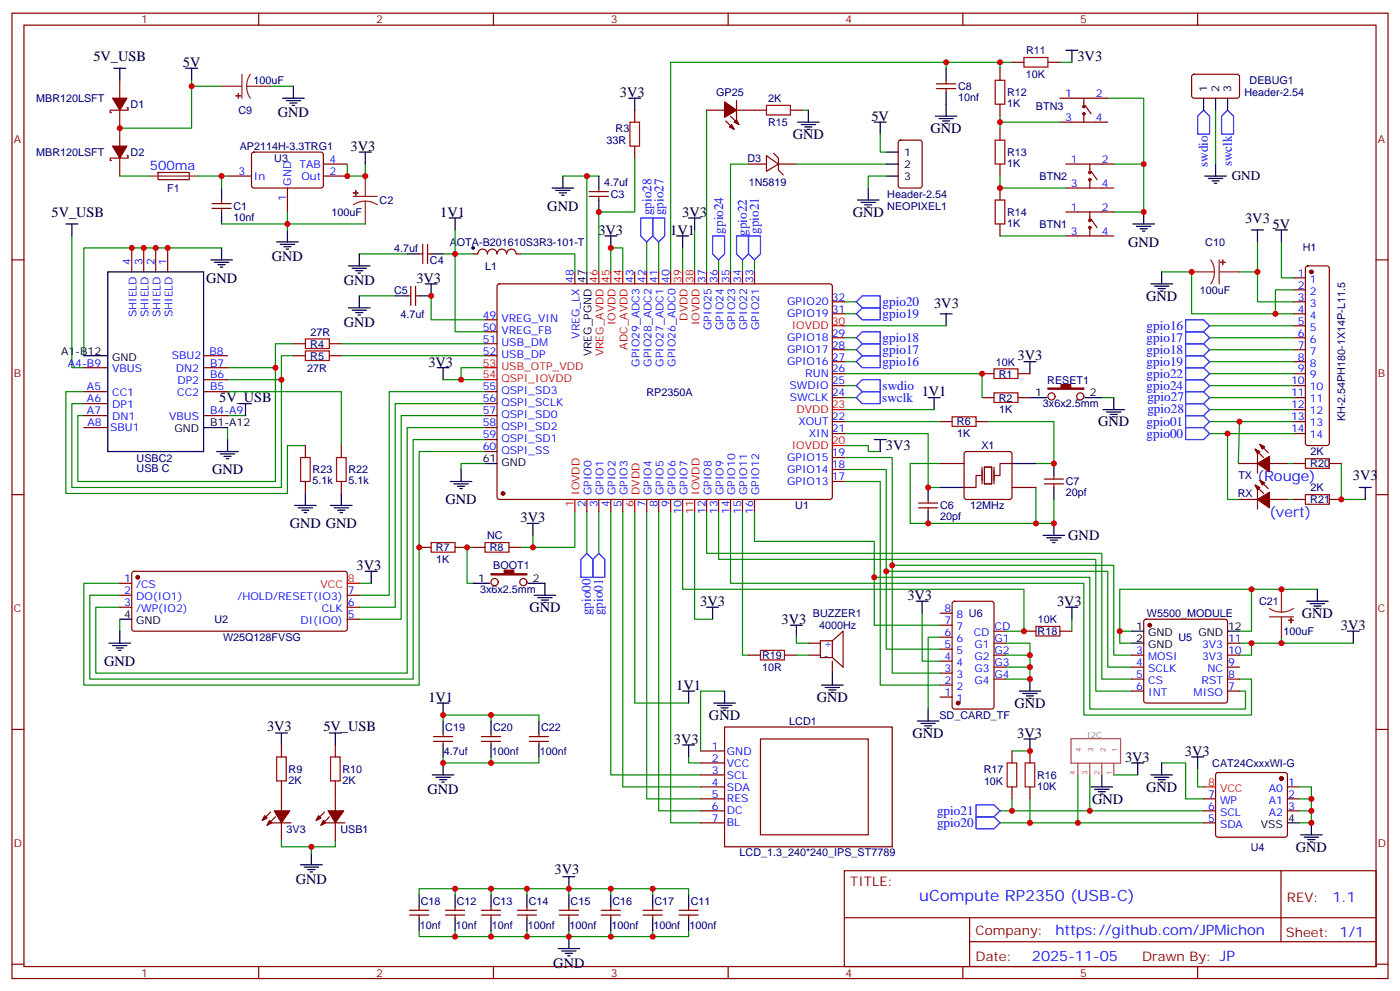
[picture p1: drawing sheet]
<svg xmlns="http://www.w3.org/2000/svg" width="412mm" height="292mm" viewBox="0 0 412 292" stroke-linecap="round" stroke-linejoin="round" font-family="sans-serif">
<defs><g id="words">
<text font-size="4.6" fill="#00f" x="270.8" y="265.5">uCompute RP2350 (USB-C)</text>
<g font-size="4.2">
<text x="27.5" y="18">5V_USB</text>
<text x="53.9" y="19.8">5V</text>
<text x="317.4" y="18">3V3</text>
<text x="182.6" y="28.6">3V3</text>
<text x="81.8" y="34.6">GND</text>
<text x="256.7" y="35.6">5V</text>
<text x="233.5" y="40.9">GND</text>
<text x="274.1" y="39.1">GND</text>
<text x="103.2" y="44.5">3V3</text>
<text x="15.2" y="63.9">5V_USB</text>
<text x="129.7" y="63.9">1V1</text>
<text x="161.2" y="62.1">GND</text>
<text x="201" y="63.9">3V3</text>
<text x="251.2" y="63.8">GND</text>
<text x="366.8" y="65.6">3V3</text>
<text x="176.3" y="69.1">3V3</text>
<text x="197.4" y="69.1">1V1</text>
<text x="374.9" y="67.4">5V</text>
<text x="80.1" y="76.9">GND</text>
<text x="332.3" y="72.7">GND</text>
<text x="60.7" y="83.3">GND</text>
<text x="101.2" y="84">GND</text>
<text x="122.7" y="83.3">3V3</text>
<text x="337.6" y="88.5">GND</text>
<text x="275.2" y="90.7">3V3</text>
<text x="101.2" y="96.3">GND</text>
<text x="126.2" y="108">3V3</text>
<text x="299.7" y="106.2">3V3</text>
<text x="64.6" y="118.5">5V_USB</text>
<text x="271.5" y="116.8">1V1</text>
<text x="323.5" y="125.6">GND</text>
<text x="260.9" y="132.7">3V3</text>
<text x="62.4" y="139.7">GND</text>
<text x="398.5" y="141.5">3V3</text>
<text x="131.2" y="148.5">GND</text>
<text x="85.4" y="155.6">GND GND</text>
<text x="153.3" y="153.8">3V3</text>
<text x="314.7" y="159.1">GND</text>
<text x="105" y="167.9">3V3</text>
<text x="206.3" y="178.5">3V3</text>
<text x="267.3" y="176.7">3V3</text>
<text x="311.4" y="178.5">3V3</text>
<text x="155.9" y="180.3">GND</text>
<text x="230.2" y="183.8">3V3</text>
<text x="383.5" y="182.1">GND</text>
<text x="395" y="185.6">3V3</text>
<text x="30.7" y="196.1">GND</text>
<text x="199.2" y="203.2">1V1</text>
<text x="126.2" y="206.7">1V1</text>
<text x="240.6" y="206.7">GND</text>
<text x="298.8" y="208.5">GND</text>
<text x="78.7" y="215.2">3V3</text>
<text x="95.2" y="215.2">5V_USB</text>
<text x="208.8" y="212">GND</text>
<text x="198.5" y="219.1">3V3</text>
<text x="268.8" y="217.3">GND</text>
<text x="299.7" y="217.3">3V3</text>
<text x="331.4" y="224.3">3V3</text>
<text x="349" y="222.6">3V3</text>
<text x="125.9" y="233.9">GND</text>
<text x="337.6" y="233.2">GND</text>
<text x="321.7" y="236.7">GND</text>
<text x="381.7" y="250.8">GND</text>
<text x="163.3" y="257.5">3V3</text>
<text x="87.1" y="260.4">GND</text>
<text x="163" y="285">GND</text>
</g>
<g font-size="4.2" fill="#00f">
<text x="370.4" y="141.8">(Rouge)</text>
<text x="373.9" y="152.4">(vert)</text>
<text x="392.5" y="265.7">1.1</text>
<text x="310.9" y="275.3">https://github.com/JPMichon</text>
<text x="304" y="283.1">2025-11-05</text>
</g>
<g font-size="3.9" fill="#00f">
<text x="44.1" y="50.1">500ma</text>
<text x="355.8" y="49.2" transform="rotate(-90 355.8 49.2)">swdio</text>
<text x="362.9" y="49" transform="rotate(-90 362.9 49)">swclk</text>
<text x="191.9" y="63.4" transform="rotate(-90 191.9 63.4)">gpio28</text>
<text x="195.5" y="63.4" transform="rotate(-90 195.5 63.4)">gpio27</text>
<text x="213" y="68.8" transform="rotate(-90 213 68.8)">gpio24</text>
<text x="220" y="69.4" transform="rotate(-90 220 69.4)">gpio22</text>
<text x="223.5" y="68.8" transform="rotate(-90 223.5 68.8)">gpio21</text>
<text x="260" y="90.2">gpio20</text>
<text x="260" y="93.7">gpio19</text>
<text x="260" y="100.8">gpio18</text>
<text x="337.8" y="100.7">gpio17</text>
<text x="337.8" y="97.2">gpio16</text>
<text x="260" y="104.3">gpio17</text>
<text x="260" y="107.8">gpio16</text>
<text x="337.8" y="104.2">gpio18</text>
<text x="337.8" y="107.8">gpio19</text>
<text x="337.8" y="111.3">gpio22</text>
<text x="259.9" y="118.4">swclk</text>
<text x="260" y="114.9">swdio</text>
<text x="337.8" y="114.8">gpio24</text>
<text x="338" y="118.2">gpio27</text>
<text x="337.8" y="125.4">gpio01</text>
<text x="338" y="121.8">gpio28</text>
<text x="337.8" y="128.9">gpio00</text>
<text x="174.1" y="181.2" transform="rotate(-90 174.1 181.2)">gpio00</text>
<text x="177.6" y="181.2" transform="rotate(-90 177.6 181.2)">gpio01</text>
<text x="276" y="240.1">gpio21</text>
<text x="276" y="243.6">gpio20</text>
</g>
<text font-size="3.9" x="362.8" y="53.1">GND</text>
<g font-size="3.9" fill="#800">
<text x="250.5" y="261.1">TITLE:</text>
<text x="379.1" y="265.7">REV:</text>
<text x="287.4" y="275.3">Company:</text>
<text x="378.7" y="275.9">Sheet: 1/1</text>
<text x="287.4" y="282.9">Date:</text>
<text x="336.4" y="283">Drawn By: JP</text>
</g>
<g font-size="3.2" fill="#800">
<text x="41.6" y="6.9">1</text>
<text x="110.8" y="6.9">2</text>
<text x="179.9" y="6.9">3</text>
<text x="249.1" y="6.9">4</text>
<text x="318.2" y="6.9">5</text>
<text x="4.1" y="42">A</text>
<text x="405.9" y="42">A</text>
<text x="4.1" y="111.1">B</text>
<text x="405.9" y="111.1">B</text>
<text x="4.1" y="180.3">C</text>
<text x="405.9" y="180.3">C</text>
<text x="4.1" y="249.4">D</text>
<text x="405.9" y="249.4">D</text>
<text x="41.6" y="287.7">1</text>
<text x="110.8" y="287.7">2</text>
<text x="179.9" y="287.7">3</text>
<text x="249.1" y="287.7">4</text>
<text x="318.2" y="287.7">5</text>
</g>
<g font-size="3.2" fill="#000080">
<text x="302.3" y="16">R11</text>
<text x="302.2" y="23">10K</text>
<text x="74.7" y="24.8">100uF</text>
<text x="211" y="28.3">GP25</text>
<text x="226.3" y="30">2K</text>
<text x="282.2" y="29.7">10nf</text>
<text x="282.2" y="26.5">C8</text>
<text x="296.7" y="28.3">R12</text>
<text x="366.6" y="28.3">Header-2.54</text>
<text x="368.1" y="24.8">DEBUG1</text>
<text x="10.7" y="30.1">MBR120LSFT</text>
<text x="38.5" y="31.8">D1</text>
<text x="70.2" y="33.6">C9</text>
<text x="296.7" y="31.5">1K</text>
<text x="305.2" y="32.5">BTN3</text>
<text x="181.3" y="38.9">R3</text>
<text x="226.3" y="37.1">R15</text>
<text x="10.7" y="46">MBR120LSFT</text>
<text x="38.5" y="45.9">D2</text>
<text x="70.6" y="44.2">AP2114H-3.3TRG1</text>
<text x="80.8" y="47.7">U3</text>
<text x="178.6" y="42.4">33R</text>
<text x="220.1" y="47.7">D3</text>
<text x="296.7" y="46">R13</text>
<text x="296.7" y="49.1">1K</text>
<text x="306.2" y="53">BTN2</text>
<text x="49.2" y="56.6">F1</text>
<text x="177.9" y="54.8">4.7uf</text>
<text x="179.9" y="58.3">C3</text>
<text x="220.6" y="54.8">1N5819</text>
<text x="261.4" y="58.3">Header-2.54</text>
<text x="68.8" y="65">10nf</text>
<text x="68.8" y="61.8">C1</text>
<text x="97.6" y="63.6">100uF</text>
<text x="111.8" y="60.1">C2</text>
<text x="261.4" y="61.9">NEOPIXEL1</text>
<text x="296.7" y="63.6">R14</text>
<text x="296.7" y="66.8">1K</text>
<text x="306.2" y="67.1">BTN1</text>
<text x="116.2" y="74.1">4.7uf</text>
<text x="126.7" y="77.7">C4</text>
<text x="132.5" y="72.4">AOTA-B201610S3R3-101-T</text>
<text x="355" y="72.4">C10</text>
<text x="383.8" y="74">H1</text>
<text x="142.9" y="79.5">L1</text>
<text x="116.1" y="86.5">C5</text>
<text x="353.4" y="86.5">100uF</text>
<text x="118" y="93.6">4.7uf</text>
<text x="91.5" y="98.9">27R</text>
<text x="91.4" y="105.9">R5</text>
<text x="91.4" y="102.4">R4</text>
<text x="293.4" y="107.7">10K</text>
<text x="90.5" y="109.4">27R</text>
<text x="294.2" y="111.2">R1</text>
<text x="308.5" y="113">RESET1</text>
<text x="190.4" y="116.5">RP2350A</text>
<text x="294.2" y="118.3">R2</text>
<text x="281.9" y="125.3">R6</text>
<text x="294.3" y="121.8">1K</text>
<text x="307.2" y="120">3x6x2.5mm</text>
<text x="396.3" y="124.1" transform="rotate(-90 396.3 124.1)">KH-2.54PH180-1X14P-L11.5</text>
<text x="282" y="128.8">1K</text>
<text x="40.3" y="136">USBC2</text>
<text x="289.1" y="132.4">X1</text>
<text x="386" y="137.7">R20</text>
<text x="386" y="134.1">2K</text>
<text x="40.3" y="139.1">USB C</text>
<text x="92.1" y="142.6">5.1k</text>
<text x="92.1" y="139.4">R23</text>
<text x="102.7" y="142.6">5.1k</text>
<text x="102.7" y="139.4">R22</text>
<text x="314" y="142.9">C7</text>
<text x="364.8" y="141.2">TX</text>
<text x="234.3" y="150">U1</text>
<text x="276.9" y="150">C6</text>
<text x="285.8" y="150">12MHz</text>
<text x="314" y="146.1">20pf</text>
<text x="364.6" y="146.5">RX</text>
<text x="386" y="148.3">R21</text>
<text x="386" y="144.7">2K</text>
<text x="276.9" y="153.2">20pf</text>
<text x="143.5" y="158.8">NC</text>
<text x="128.4" y="162.3">R7</text>
<text x="128.5" y="165.9">1K</text>
<text x="144.3" y="162.4">R8</text>
<text x="145.3" y="167.6">BOOT1</text>
<text x="141.4" y="174.7">3x6x2.5mm</text>
<text x="370.9" y="178.2">C21</text>
<text x="63.2" y="183.5">U2</text>
<text x="239.4" y="181.7">BUZZER1</text>
<text x="241.3" y="185.3">4000Hz</text>
<text x="305.7" y="183.5">10K</text>
<text x="337.8" y="181.8">W5500_MODULE</text>
<text x="65.7" y="188.8">W25Q128FVSG</text>
<text x="305.7" y="187">R18</text>
<text x="347.1" y="188.9">U5</text>
<text x="378.1" y="187.1">100uF</text>
<text x="224.5" y="197.6">10R</text>
<text x="224.5" y="194.1">R19</text>
<text x="131.2" y="215.3">C19</text>
<text x="145.3" y="215.3">C20</text>
<text x="159.4" y="215.3">C22</text>
<text x="232.5" y="213.5">LCD1</text>
<text x="276.7" y="211.7">SD_CARD_TF</text>
<text x="85" y="227.7">R9</text>
<text x="100.9" y="227.7">R10</text>
<text x="130.8" y="222.3">4.7uf</text>
<text x="144.9" y="222.3">100nf</text>
<text x="159" y="222.3">100nf</text>
<text x="289.8" y="227.6">R17</text>
<text x="357.1" y="225.9">CAT24CxxxWI-G</text>
<text x="85" y="230.8">2K</text>
<text x="100.9" y="230.8">2K</text>
<text x="289.9" y="231.1">10K</text>
<text x="305.5" y="232.6">10K</text>
<text x="305.5" y="229.4">R16</text>
<text x="84.4" y="245.3">3V3</text>
<text x="100.3" y="245.3">USB1</text>
<text x="368.5" y="250.6">U4</text>
<text x="217.9" y="252.3">LCD_1.3_240*240_IPS_ST7789</text>
<text x="124" y="266.5">C18</text>
<text x="134.6" y="266.4">C12</text>
<text x="145.1" y="266.4">C13</text>
<text x="155.7" y="266.4">C14</text>
<text x="168.1" y="266.5">C15</text>
<text x="180.4" y="266.5">C16</text>
<text x="192.8" y="266.5">C17</text>
<text x="203.5" y="266.4">C11</text>
<text x="123.7" y="273.5">10nf</text>
<text x="134.3" y="273.5">10nf</text>
<text x="144.9" y="273.5">10nf</text>
<text x="155.5" y="273.5">100nf</text>
<text x="167.8" y="273.5">100nf</text>
<text x="180.1" y="273.5">100nf</text>
<text x="192.5" y="273.5">100nf</text>
<text x="203.1" y="273.5">100nf</text>
</g>
<g font-size="3.2" fill="#00f">
<text x="313.7" y="28.6">1</text>
<text x="322.8" y="28.6">2</text>
<text x="313.7" y="35.6">3</text>
<text x="322.8" y="35.6">4</text>
<text x="97" y="48">4</text>
<text x="315.5" y="48">1</text>
<text x="324.6" y="48">2</text>
<text x="70.3" y="51.5">3</text>
<text x="74.8" y="52.9">In</text>
<text x="88.2" y="49.4">TAB</text>
<text x="88.8" y="52.9">Out</text>
<text x="97" y="51.5">2</text>
<text x="84.3" y="59.2" transform="rotate(-90 84.3 59.2)">1</text>
<text x="85.7" y="54.7" transform="rotate(-90 85.7 54.7)">GND</text>
<text x="315.5" y="55">3</text>
<text x="324.6" y="55">4</text>
<text x="315.5" y="62.1">1</text>
<text x="324.6" y="62.1">2</text>
<text x="315.5" y="69.1">3</text>
<text x="324.6" y="69.1">4</text>
<text x="38.5" y="78.1" transform="rotate(-90 38.5 78.1)">4</text>
<text x="42" y="78.1" transform="rotate(-90 42 78.1)">3</text>
<text x="45.5" y="78.1" transform="rotate(-90 45.5 78.1)">2</text>
<text x="49" y="78.1" transform="rotate(-90 49 78.1)">1</text>
<text x="169" y="83.4" transform="rotate(-90 169 83.4)">48</text>
<text x="186.6" y="83.4" transform="rotate(-90 186.6 83.4)">43</text>
<text x="190.1" y="83.4" transform="rotate(-90 190.1 83.4)">42</text>
<text x="193.7" y="83.4" transform="rotate(-90 193.7 83.4)">41</text>
<text x="197.2" y="83.4" transform="rotate(-90 197.2 83.4)">40</text>
<text x="207.8" y="83.4" transform="rotate(-90 207.8 83.4)">37</text>
<text x="211.3" y="83.4" transform="rotate(-90 211.3 83.4)">36</text>
<text x="214.8" y="83.4" transform="rotate(-90 214.8 83.4)">35</text>
<text x="218.4" y="83.4" transform="rotate(-90 218.4 83.4)">34</text>
<text x="221.9" y="83.4" transform="rotate(-90 221.9 83.4)">33</text>
<text x="382.3" y="81.5">1</text>
<text x="385.8" y="83.3">1</text>
<text x="231.9" y="90">GPIO20</text>
<text x="245" y="88.5">32</text>
<text x="382.3" y="85">2</text>
<text x="382.3" y="88.5">3</text>
<text x="385.8" y="86.8">2</text>
<text x="40.2" y="93.5" transform="rotate(-90 40.2 93.5)">SHIELD</text>
<text x="43.7" y="93.5" transform="rotate(-90 43.7 93.5)">SHIELD</text>
<text x="47.3" y="93.5" transform="rotate(-90 47.3 93.5)">SHIELD</text>
<text x="50.8" y="93.5" transform="rotate(-90 50.8 93.5)">SHIELD</text>
<text x="142.2" y="93.8">49</text>
<text x="147.7" y="94.9">VREG_VIN</text>
<text x="231.9" y="93.5">GPIO19</text>
<text x="245" y="92.1">31</text>
<text x="382.3" y="92.1">4</text>
<text x="382.3" y="95.6">5</text>
<text x="385.8" y="90.3">3</text>
<text x="385.8" y="93.8">4</text>
<text x="142.2" y="97.4">50</text>
<text x="142.2" y="100.9">51</text>
<text x="147.7" y="98.4">VREG_FB</text>
<text x="147.7" y="102">USB_DM</text>
<text x="170.7" y="99.7" transform="rotate(-90 170.7 99.7)">VREG_LX</text>
<text x="209.5" y="97.2" transform="rotate(-90 209.5 97.2)">GPIO25</text>
<text x="213.1" y="97.2" transform="rotate(-90 213.1 97.2)">GPIO24</text>
<text x="216.6" y="97.2" transform="rotate(-90 216.6 97.2)">GPIO23</text>
<text x="220.1" y="97.2" transform="rotate(-90 220.1 97.2)">GPIO22</text>
<text x="223.7" y="97.2" transform="rotate(-90 223.7 97.2)">GPIO21</text>
<text x="231.9" y="100.5">GPIO18</text>
<text x="245" y="99.1">29</text>
<text x="382.3" y="99.1">6</text>
<text x="385.8" y="97.4">5</text>
<text x="385.8" y="100.9">6</text>
<text x="20" y="108">A4-B9</text>
<text x="50.6" y="105.8">SBU2</text>
<text x="61.7" y="104.4">B8</text>
<text x="61.9" y="108">B7</text>
<text x="142.2" y="104.4">52</text>
<text x="147.7" y="105.5">USB_DP</text>
<text x="231.9" y="107.6">GPIO16</text>
<text x="231.9" y="104.1">GPIO17</text>
<text x="245" y="106.2">27</text>
<text x="245" y="102.7">28</text>
<text x="382.3" y="102.7">7</text>
<text x="382.3" y="106.2">8</text>
<text x="385.8" y="104.4">7</text>
<text x="385.8" y="108">8</text>
<text x="33.1" y="109.7">VBUS</text>
<text x="51.8" y="109.7">DN2</text>
<text x="52.3" y="113.2">DP2</text>
<text x="61.9" y="111.5">B6</text>
<text x="188.4" y="108" transform="rotate(-90 188.4 108)">GPIO29_ADC3</text>
<text x="191.9" y="108" transform="rotate(-90 191.9 108)">GPIO28_ADC2</text>
<text x="195.4" y="108" transform="rotate(-90 195.4 108)">GPIO27_ADC1</text>
<text x="199" y="108" transform="rotate(-90 199 108)">GPIO26_ADC0</text>
<text x="237.2" y="111.1">RUN</text>
<text x="245" y="113.2">25</text>
<text x="245" y="109.7">26</text>
<text x="380.3" y="113.2">10</text>
<text x="382.3" y="109.7">9</text>
<text x="385.8" y="111.5">9</text>
<text x="25.6" y="115">A5</text>
<text x="25.6" y="118.5">A6</text>
<text x="33.1" y="116.8">CC1</text>
<text x="52.2" y="116.8">CC2</text>
<text x="61.9" y="115">B5</text>
<text x="142.2" y="115">55</text>
<text x="142.2" y="118.5">56</text>
<text x="147.7" y="116.1">QSPI_SD3</text>
<text x="147.7" y="119.6">QSPI_SCLK</text>
<text x="232.5" y="114.7">SWDIO</text>
<text x="232.6" y="118.2">SWCLK</text>
<text x="245" y="116.8">24</text>
<text x="380.3" y="116.8">11</text>
<text x="385.8" y="115">10</text>
<text x="385.8" y="118.5">11</text>
<text x="25.6" y="122.1">A7</text>
<text x="25.8" y="125.6">A8</text>
<text x="33.1" y="120.3">DP1</text>
<text x="33.1" y="123.8">DN1</text>
<text x="49.8" y="123.8">VBUS</text>
<text x="61.9" y="122.1">B4-A9</text>
<text x="142.2" y="122.1">57</text>
<text x="142.2" y="125.6">58</text>
<text x="147.7" y="123.1">QSPI_SD0</text>
<text x="235.2" y="125.2">XOUT</text>
<text x="245" y="123.8">22</text>
<text x="380.3" y="120.3">12</text>
<text x="380.3" y="123.8">13</text>
<text x="385.8" y="122.1">12</text>
<text x="385.8" y="125.6">13</text>
<text x="32.5" y="127">SBU1</text>
<text x="142.2" y="129.1">59</text>
<text x="147.7" y="126.6">QSPI_SD2</text>
<text x="147.7" y="130.2">QSPI_SD1</text>
<text x="238.2" y="128.8">XIN</text>
<text x="245" y="127.4">21</text>
<text x="380.3" y="127.4">14</text>
<text x="385.8" y="129.1">14</text>
<text x="142.2" y="132.6">60</text>
<text x="147.7" y="133.7">QSPI_SS</text>
<text x="231.9" y="135.8">GPIO15</text>
<text x="245" y="137.9">18</text>
<text x="245" y="134.4">19</text>
<text x="231.9" y="142.9">GPIO13</text>
<text x="231.9" y="139.3">GPIO14</text>
<text x="245" y="141.5">17</text>
<text x="172.5" y="149.3" transform="rotate(-90 172.5 149.3)">2</text>
<text x="174.3" y="145.8" transform="rotate(-90 174.3 145.8)">GPIO0</text>
<text x="176" y="149.3" transform="rotate(-90 176 149.3)">3</text>
<text x="177.8" y="145.8" transform="rotate(-90 177.8 145.8)">GPIO1</text>
<text x="179.6" y="149.3" transform="rotate(-90 179.6 149.3)">4</text>
<text x="181.3" y="145.8" transform="rotate(-90 181.3 145.8)">GPIO2</text>
<text x="183.1" y="149.3" transform="rotate(-90 183.1 149.3)">5</text>
<text x="184.9" y="145.8" transform="rotate(-90 184.9 145.8)">GPIO3</text>
<text x="190.1" y="149.3" transform="rotate(-90 190.1 149.3)">7</text>
<text x="191.9" y="145.8" transform="rotate(-90 191.9 145.8)">GPIO4</text>
<text x="193.7" y="149.3" transform="rotate(-90 193.7 149.3)">8</text>
<text x="195.4" y="145.8" transform="rotate(-90 195.4 145.8)">GPIO5</text>
<text x="197.2" y="149.3" transform="rotate(-90 197.2 149.3)">9</text>
<text x="199" y="145.8" transform="rotate(-90 199 145.8)">GPIO6</text>
<text x="202.5" y="145.8" transform="rotate(-90 202.5 145.8)">GPIO7</text>
<text x="209.5" y="145.8" transform="rotate(-90 209.5 145.8)">GPIO8</text>
<text x="213.1" y="145.8" transform="rotate(-90 213.1 145.8)">GPIO9</text>
<text x="216.6" y="145.8" transform="rotate(-90 216.6 145.8)">GPIO10</text>
<text x="220.1" y="145.8" transform="rotate(-90 220.1 145.8)">GPIO11</text>
<text x="223.7" y="145.8" transform="rotate(-90 223.7 145.8)">GPIO12</text>
<text x="200.7" y="151.3" transform="rotate(-90 200.7 151.3)">10</text>
<text x="207.8" y="151.3" transform="rotate(-90 207.8 151.3)">12</text>
<text x="211.3" y="151.3" transform="rotate(-90 211.3 151.3)">13</text>
<text x="214.8" y="151.3" transform="rotate(-90 214.8 151.3)">14</text>
<text x="218.4" y="151.3" transform="rotate(-90 218.4 151.3)">15</text>
<text x="221.9" y="151.3" transform="rotate(-90 221.9 151.3)">16</text>
<text x="36.6" y="171.5">1</text>
<text x="40.1" y="173.2">/CS</text>
<text x="36.6" y="175">2</text>
<text x="36.6" y="178.5">3</text>
<text x="40.1" y="176.7">DO(IO1)</text>
<text x="69.9" y="176.7">/HOLD/RESET(IO3)</text>
<text x="102.5" y="178.5">6</text>
<text x="102.5" y="175">7</text>
<text x="40.1" y="180.3">/WP(IO2)</text>
<text x="88.5" y="183.8">DI(IO0)</text>
<text x="94.8" y="180.3">CLK</text>
<text x="102.5" y="182">5</text>
<text x="278.3" y="180.3">8</text>
<text x="278.3" y="183.8">7</text>
<text x="281.8" y="182">8 U6</text>
<text x="281.8" y="185.6">7</text>
<text x="293" y="185.6">CD</text>
<text x="242.7" y="190.5">+</text>
<text x="278.3" y="187.3">6</text>
<text x="278.3" y="190.9">5</text>
<text x="281.8" y="189.1">6</text>
<text x="286.8" y="187.3">CD</text>
<text x="287" y="190.9">G1</text>
<text x="293" y="189.1">G1</text>
<text x="354.1" y="190.9">3V3</text>
<text x="361.8" y="189.1">11</text>
<text x="242.7" y="194">-</text>
<text x="278.3" y="194.4">4</text>
<text x="278.3" y="197.9">3</text>
<text x="281.8" y="192.6">5</text>
<text x="281.8" y="196.1">4</text>
<text x="287" y="197.9">G3</text>
<text x="287" y="194.4">G2</text>
<text x="293" y="196.1">G3</text>
<text x="293" y="192.6">G2</text>
<text x="334.7" y="192.6">3</text>
<text x="334.7" y="196.1">4</text>
<text x="338.2" y="194.4">MOSI</text>
<text x="338.2" y="197.9">SCLK</text>
<text x="354.1" y="194.4">3V3</text>
<text x="355.7" y="197.9">NC</text>
<text x="361.8" y="196.1">9</text>
<text x="361.8" y="192.6">10</text>
<text x="278.3" y="201.4">2</text>
<text x="281.8" y="199.7">3</text>
<text x="281.8" y="203.2">2</text>
<text x="287" y="201.4">G4</text>
<text x="293" y="199.7">G4</text>
<text x="334.7" y="199.7">5</text>
<text x="334.7" y="203.2">6</text>
<text x="338.2" y="201.4">CS</text>
<text x="354" y="201.4">RST</text>
<text x="361.8" y="203.2">7</text>
<text x="361.8" y="199.7">8</text>
<text x="278.3" y="205">1</text>
<text x="281.8" y="206.7">1</text>
<text x="338.2" y="205">INT</text>
<text x="351.6" y="205">MISO</text>
<text x="209.6" y="220.8">1</text>
<text x="209.6" y="224.4">2</text>
<text x="209.6" y="227.9">3</text>
<text x="214.1" y="222.3">GND</text>
<text x="214.1" y="225.8">VCC</text>
<text x="209.6" y="231.4">4</text>
<text x="214.1" y="229.3">SCL</text>
<text x="214.1" y="232.8">SDA</text>
<text x="373.7" y="233.2">A0</text>
<text x="379.4" y="231.4">1</text>
<text x="209.6" y="235">5</text>
<text x="209.6" y="238.5">6</text>
<text x="214.1" y="236.4">RES</text>
<text x="214.1" y="239.9">DC</text>
<text x="355.9" y="238.5">6</text>
<text x="355.9" y="235">7</text>
<text x="359.4" y="236.7">WP</text>
<text x="373.7" y="236.7">A1</text>
<text x="379.4" y="235">2</text>
<text x="379.4" y="238.5">3</text>
<text x="209.6" y="242">7</text>
<text x="214.1" y="243.4">BL</text>
<text x="355.9" y="242">5</text>
<text x="359.4" y="243.8">SDA</text>
<text x="359.4" y="240.2">SCL</text>
<text x="373.7" y="240.2">A2</text>
</g>
<g font-size="3.2">
<text x="355.6" y="27.2" transform="rotate(-90 355.6 27.2)">1</text>
<text x="359.1" y="27.2" transform="rotate(-90 359.1 27.2)">2</text>
<text x="362.7" y="27.2" transform="rotate(-90 362.7 27.2)">3</text>
<text x="266.3" y="45.9">1</text>
<text x="266.3" y="52.9">3</text>
<text x="266.3" y="49.4">2</text>
<text x="172.5" y="83.4" transform="rotate(-90 172.5 83.4)">47</text>
<text x="18" y="104.4">A1-B12</text>
<text x="33.1" y="106.2">GND</text>
<text x="174.3" y="105" transform="rotate(-90 174.3 105)">VREG_PGND</text>
<text x="304.9" y="116.8">1</text>
<text x="321" y="116.8">2</text>
<text x="61.9" y="125.6">B1-A12</text>
<text x="51.4" y="127.4">GND</text>
<text x="142.2" y="136.2">61</text>
<text x="147.7" y="137.2">GND</text>
<text x="140.9" y="171.5">1</text>
<text x="157" y="171.5">2</text>
<text x="36.6" y="182">4</text>
<text x="40.1" y="183.8">GND</text>
<text x="334.7" y="185.6">1</text>
<text x="361.8" y="185.6">12</text>
<text x="334.7" y="189.1">2</text>
<text x="338.2" y="187.3">GND</text>
<text x="338.2" y="190.9">GND</text>
<text x="353" y="187.3">GND</text>
<text x="371.4" y="243.8">VSS</text>
<text x="379.4" y="242">4</text>
</g>
<g font-size="3.2" fill="#f00">
<text x="176" y="83.4" transform="rotate(-90 176 83.4)">46</text>
<text x="179.6" y="83.4" transform="rotate(-90 179.6 83.4)">45</text>
<text x="183.1" y="83.4" transform="rotate(-90 183.1 83.4)">44</text>
<text x="200.7" y="83.4" transform="rotate(-90 200.7 83.4)">39</text>
<text x="204.3" y="83.4" transform="rotate(-90 204.3 83.4)">38</text>
<text x="181.3" y="95.8" transform="rotate(-90 181.3 95.8)">IOVDD</text>
<text x="202.5" y="94.4" transform="rotate(-90 202.5 94.4)">DVDD</text>
<text x="206" y="95.8" transform="rotate(-90 206 95.8)">IOVDD</text>
<text x="245" y="95.6">30</text>
<text x="233.2" y="97">IOVDD</text>
<text x="142.2" y="108">53</text>
<text x="177.8" y="105" transform="rotate(-90 177.8 105)">VREG_AVDD</text>
<text x="184.9" y="103" transform="rotate(-90 184.9 103)">ADC_AVDD</text>
<text x="142.2" y="111.5">54</text>
<text x="147.7" y="109">USB_OTP_VDD</text>
<text x="147.7" y="112.5">QSPI_IOVDD</text>
<text x="234.6" y="121.7">DVDD</text>
<text x="245" y="120.3">23</text>
<text x="245" y="130.9">20</text>
<text x="233.2" y="132.3">IOVDD</text>
<text x="169" y="149.3" transform="rotate(-90 169 149.3)">1</text>
<text x="170.7" y="145.8" transform="rotate(-90 170.7 145.8)">IOVDD</text>
<text x="186.6" y="149.3" transform="rotate(-90 186.6 149.3)">6</text>
<text x="188.4" y="145.8" transform="rotate(-90 188.4 145.8)">DVDD</text>
<text x="206" y="145.8" transform="rotate(-90 206 145.8)">IOVDD</text>
<text x="204.3" y="151.3" transform="rotate(-90 204.3 151.3)">11</text>
<text x="94.4" y="173.2">VCC</text>
<text x="102.5" y="171.5">8</text>
<text x="355.9" y="231.4">8</text>
<text x="359.4" y="233.2">VCC</text>
</g>
<text font-size="2.5" fill="#838383" x="320.3" y="217.4">I2C</text>
<g font-size="2.1" fill="#a54b4b">
<text x="318.5" y="221.4" transform="rotate(-90 318.5 221.4)">4</text>
<text x="322" y="221.4" transform="rotate(-90 322 221.4)">3</text>
<text x="325.6" y="221.4" transform="rotate(-90 325.6 221.4)">2</text>
<text x="329.2" y="221.4" transform="rotate(-90 329.2 221.4)">1</text>
<text x="316.7" y="228.3" transform="rotate(-90 316.7 228.3)">4</text>
<text x="320.3" y="228.3" transform="rotate(-90 320.3 228.3)">3</text>
<text x="323.9" y="228.3" transform="rotate(-90 323.9 228.3)">2</text>
<text x="327.5" y="228.3" transform="rotate(-90 327.5 228.3)">1</text>
</g>
</g></defs>
<g fill="none" stroke="#870000" stroke-width=".35">
<path d="M3.5 3.9h405.4v284.3h-405.4zM7.1 7.4h398.2v277.3h-398.2zM76.2 3.9v3.5M145.3 3.9v3.5M214.5 3.9v3.5M283.6 3.9v3.5M298.1 18.3h3.5M308.7 18.3h3.5M352.8 3.9v3.5M35.3 23.6v5.3M35.3 32.5v10.5M37.4 31.8h.3v.7h-5.2v.7h.3"/>
<path d="M187 32.5v3.5M208.1 32.5h5.3M213.8 35.6l2.5 2.5M215.2 34.2l2.5 2.5M217 32.5h8.8M217 29.6v5.7M232.8 32.5h3.6M275.9 26.1h5.6M275.9 24.7h5.6M278.7 23.6v1.1M278.7 26.1v1.1M294.6 20.1v3.5"/>
<path d="M294.6 30.7v3.5M294.6 37.7v3.6M312.2 28.9h14.1M312.2 36h14.1M319.3 28.9v2.5M319.3 33.5v2.5M319.6 31l1.8 2.5M351.2 22.1l.5-.2h13l.4 .7v5.9l-.7 .4h-13l-.4-.7v-5.6zM35.3 46.6v5.3M37.4 45.9h.3v.7h-5.2v.7h.3M46.6 50.8h9.1v2.1h-9.1zM62.4 60h5.7"/>
<path d="M65.3 58.9v1.1M67 51.9h7.1M74.3 45l.5-.2 20 .1 .4 .6v9.5l-.7 .4-20-.1-.4-.6v-9.2zM84.7 55.4v7M95.2 48.3h7.1M95.2 51.9h7.1M173.6 57.9h5.6M173.6 56.4h5.6M176.4 55.4v1M176.4 57.9v1M187 43v3.6M220.5 48.3h5.3"/>
<path d="M225.8 45.9l3.5 2.4-3.5 2.1zM227.9 45.2l1.4 1.4v3.5l1.4 1.4M229.3 48.3h5.3M264.8 41.5l.5-.2h5.6l.7 .4v13l-.4 .6-5.9 .1-.7-.5v-12.9zM294.6 48.3v3.6M294.6 55.4v3.5M314 48.3h14.1M314 55.4h14.1M321 48.3v2.5M321 52.9v2.5M321.4 50.4l1.7 2.5M3.5 76.6h3.6"/>
<path d="M38.8 73v7.1M42.3 73v7.1M45.9 73v7.1M49.4 73v7.1M62.4 61.4h5.7M65.3 61.4v1M123.5 74.8h1M124.5 72v5.6M125.9 74.8h1.1M125.9 72v5.6M143.6 74.8a1.41 1.41 0 0 0-1.4-1.4 1.41 1.41 0 0 0-1.4 1.4h-1.5M146.4 74.8a1.41 1.41 0 0 0-1.4-1.4 1.41 1.41 0 0 0-1.4 1.4"/>
<path d="M149.2 74.8a1.41 1.41 0 0 0-1.4-1.4 1.41 1.41 0 0 0-1.4 1.4M152 74.8a1.41 1.41 0 0 0-1.4-1.4 1.41 1.41 0 0 0-1.4 1.4M152 74.8h1.5M294.6 66v3.5M314 62.4h14.1M314 69.5h14.1M321 62.4v2.5M321 67v2.5M321.4 64.6l1.7 2.4M384.8 78.5l.4-.2h5.7l.5 .2 .2 .5v51.5l-.3 .5-.4 .2h-5.7l-.5-.2-.2-.5v-51.5zM405.3 76.6h3.6M119.9 87.1h1.1"/>
<path d="M121 84.3v5.7M122.4 84.3v5.7M122.4 87.1h1.1M142.9 94.2h3.5M142.9 97.7h3.5M146.6 83.8l.5-.2 97.6 .1 .5 .6-.1 62.4-.6 .4-97.7-.1-.4-.6v-62.1zM169.3 80.1v3.5M187 80.1v3.5M190.5 80.1v3.5M194 80.1v3.5M197.6 80.1v3.5M208.1 80.1v3.5"/>
<path d="M211.7 80.1v3.5M215.2 80.1v3.5M218.7 80.1v3.5M222.2 80.1v3.5M245.2 88.9h3.5M245.2 92.4h3.5M245.2 99.5h3.5M381 81.8h3.5M381 85.4h3.5M381 88.9h3.5M381 92.4h3.5M381 96h3.5"/>
<path d="M381 99.5h3.5M24.7 108.3h7M24.7 115.4h7M24.7 118.9h7M60 108.3h7M60 115.4h7M60 111.8h7M60 104.8h7M86.4 104.8h3.6M86.4 101.2h3.6M97 104.8h3.5M97 101.2h3.5"/>
<path d="M142.9 115.4h3.5M142.9 118.9h3.5M142.9 104.8h3.5M142.9 101.2h3.5M245.2 103h3.5M245.2 106.5h3.5M245.2 110.1h3.5M245.2 113.6h3.5M245.2 117.1h3.5M289.3 110.1h3.5M289.3 117.1h3.5M299.9 110.1h3.5"/>
<path d="M299.9 117.1h3.5M381 103h3.5M381 106.5h3.5M381 110.1h3.5M381 113.6h3.5M381 117.1h3.5M24.7 122.4h7M24.7 125.9h7M60 122.4h7M90 131.2v3.6M100.5 131.2v3.6M142.9 122.4h3.5"/>
<path d="M142.9 125.9h3.5M142.9 129.5h3.5M142.9 133h3.5M245.2 124.2h3.5M245.2 127.7h3.5M245.2 138.3h3.5M245.2 134.8h3.5M276.9 124.2h3.6M276.9 136.5h7.1M284.2 133.2l.5-.2h12.7l.5 .2 .2 .5v12.7l-.2 .5-.5 .2h-12.7l-.5-.2-.2-.5v-12.7zM287.5 124.2h3.5M365.1 136.5h5.3"/>
<path d="M369.7 132.3l2.5 2.5M370.4 133.7v5.6M371.1 130.9l2.5 2.5M373.9 136.5h5.3M381 120.7h3.5M381 124.2h3.5M381 127.7h3.5M381 136.5h3.5M391.6 136.5h3.5M3.5 145.7h3.6M90 141.8v3.5M100.5 141.8v3.5"/>
<path d="M172.9 147.1v3.5M176.4 147.1v3.5M179.9 147.1v3.5M183.4 147.1v3.5M190.5 147.1v3.5M194 147.1v3.5M197.6 147.1v3.5M201.1 147.1v3.5M208.1 147.1v3.5M211.7 147.1v3.5M215.2 147.1v3.5M218.7 147.1v3.5"/>
<path d="M222.2 147.1v3.5M245.2 141.8h3.5M270.6 149.6h5.6M270.6 148.2h5.6M273.4 147.1v1.1M273.4 149.6v1M298.1 143.6h7.1M307.6 142.5h5.7M307.6 141.1h5.7M310.4 140.1v1M310.4 142.5v1.1M365.1 147.1h5.3"/>
<path d="M369.7 142.9l2.5 2.4M370.4 144.3v5.6M371.1 141.5l2.5 2.4M373.9 147.1h5.3M381 147.1h3.5M391.6 147.1h3.5M405.3 145.7h3.6M35.3 171.8h3.5M35.3 175.3h3.5M35.3 178.9h3.5M39 168.5l.5-.2h62.4l.4 .7-.1 16.5-.6 .4-62.4-.1-.4-.6v-16.2zM102.3 175.3h3.5"/>
<path d="M102.3 178.9h3.5M123.5 161.2h3.5M134.1 161.2h3.5M139.3 161.2h3.6M149.9 161.2h3.6M280.7 177.3l.5-.2h10.9l.7 .4v30.6l-.5 .7h-11.1l-.7-.4v-30.6zM102.3 182.4h3.5M220.5 193h3.5M231.1 193h3.5M238.1 193h3.6M238.1 189.4h3.6M245.2 188.7l3.2-2.8v10.6l-3.2-2.8"/>
<path d="M245.2 188.7v5M245.2 194.7v3.6M245.2 188.7h-3.5v5h3.5M276.9 180.6h3.6M276.9 184.2h3.6M276.9 187.7h3.6M276.9 191.2h3.6M276.9 194.7h3.6M276.9 198.3h3.6M292.8 193h3.5M292.8 196.5h3.5M292.8 189.4h3.5"/>
<path d="M292.8 185.9h3.5M301.6 185.9h3.6M312.2 185.9h3.5M333.4 193h3.5M333.4 196.5h3.5M337.1 182.6l.5-.2h23.3l.5 .2 .2 .5v23.3l-.2 .5-.5 .2h-23.3l-.5-.3-.2-.4v-23.3zM361.6 193h3.5M361.6 196.5h3.5M361.6 189.4h3.5M3.5 214.8h3.6M82.9 219.4v3.6M98.8 219.4v3.6"/>
<path d="M127.7 218.4h5.6M127.7 217h5.6M130.5 215.9v1.1M130.5 218.4v1M141.8 218.4h5.7M141.8 217h5.7M144.6 215.9v1.1M144.6 218.4v1M155.9 218.4h5.7M155.9 217h5.7M158.7 215.9v1.1M158.7 218.4v1"/>
<path d="M213.4 214.1h49.4v35.3h-49.4zM224 217.7h31.8v28.2h-31.8zM276.9 201.8h3.6M276.9 205.3h3.6M292.8 200h3.5M333.4 200h3.5M333.4 203.6h3.5M361.6 200h3.5M361.6 203.6h3.5M405.3 214.8h3.6M79.7 239.2l-2.4 2.5M82.9 230v8.8"/>
<path d="M95.6 239.2l-2.5 2.5M98.8 230v8.8M206.4 231.8h7M206.4 235.3h7M206.4 238.8h7M206.4 221.2h7M206.4 224.7h7M206.4 228.2h7M298.1 221.2v3.5M298.1 231.8v3.5M303.4 221.2v3.5M303.4 231.8v3.5"/>
<path d="M354.5 235.3h3.6M354.5 238.8h3.6M358.3 227.7l.5-.2h19.7l.5 .2 .2 .5v17.7l-.2 .5-.5 .2h-19.7l-.5-.2-.2-.5v-17.7zM379.2 231.8h3.6M379.2 235.3h3.6M379.2 238.8h3.6M80.1 242.4h5.6M81.1 240.6l-2.4 2.5M82.9 242.4v5.3M96 242.4h5.6M97 240.6l-2.5 2.5M98.8 242.4v5.3"/>
<path d="M206.4 242.4h7M248.7 256.5h156.6v28.2h-156.6zM354.5 242.4h3.6M377.3 256.5v20.9M120.6 269.5h5.7M120.6 268.1h5.7M123.5 267.1v1M123.5 269.5v1.1M131.2 269.5h5.7M131.2 268.1h5.7M134.1 267.1v1M134.1 269.5v1.1"/>
<path d="M141.8 269.5h5.7M141.8 268.1h5.7M144.6 267.1v1M144.6 269.5v1.1M152.4 269.5h5.6M152.4 268.1h5.6M155.2 267.1v1M155.2 269.5v1.1M164.7 269.5h5.7M164.7 268.1h5.7M167.6 267.1v1M167.6 269.5v1.1"/>
<path d="M177.1 269.5h5.6M177.1 268.1h5.6M179.9 267.1v1M179.9 269.5v1.1M189.4 269.5h5.7M189.4 268.1h5.7M192.3 267.1v1M192.3 269.5v1.1M200 269.5h5.7M200 268.1h5.7M202.8 267.1v1M202.8 269.5v1.1"/>
<path d="M248.7 270.3h156.5M285.6 277.4h119.6M285.6 270.3v14.1M3.5 284h3.6M76.2 284.7v3.5M145.3 284.7v3.5M214.5 284.7v3.5M283.6 284.7v3.5M352.8 284.7v3.5M405.3 284h3.6"/>
<circle cx="319.3" cy="33.5" r=".35"/>
<circle cx="319.3" cy="31.4" r=".35"/>
<circle cx="321" cy="50.8" r=".35"/>
<circle cx="321" cy="52.9" r=".35"/>
<circle cx="321" cy="67" r=".35"/>
<circle cx="321" cy="64.9" r=".35"/>
<circle cx="309.7" cy="116.8" r="1.06"/>
<circle cx="318.2" cy="116.8" r="1.06"/>
<circle cx="145.7" cy="171.5" r="1.06"/>
<circle cx="154.2" cy="171.5" r="1.06"/>
</g>
<g fill="none" stroke="#008700" stroke-width=".35">
<path d="M278.7 18.3v1.8M294.6 18.3v1.8M298.1 18.3h-100.5v61.8M312.2 18.3h3.5M56.4 23.6v14.1h-21.1M56.4 25.4h8.9M79.4 25.4h7M208.1 32.5v47.6M236.4 32.5h1.7M259.3 39.5v5.3h1.8M294.6 34.2v1.8h17.6M294.6 36v1.7"/>
<path d="M326.3 28.9h10.6v19.4M358.1 32.5v15.8M35.3 51.9h8.8M58.2 51.9h8.8M65.3 51.9v3.5M102.3 48.3v3.6h5.3v-3.6M165.8 51.9h7.1M176.4 51.9h-3.5v28.2M187 46.6v15.8h-10.6v17.7M220.5 48.3h-5.3v31.8M234.6 48.3h26.5M261.1 51.9h-5.3v3.5"/>
<path d="M294.6 51.9v3.5h19.4M328.1 48.3h8.8v14.1h-8.8M21.2 69.5v38.8h3.5M65.3 73h-40.6v31.8M84.7 62.4v3.6h-19.4M105.8 74.8h14.1M107.6 66h-22.9v1.7M134.1 67.7v7.1h-3.6M139.3 74.8h-5.2v22.9h8.8M153.5 74.8h15.8v5.3M190.5 71.3v8.8M194 71.3v8.8"/>
<path d="M201.1 73v7.1M204.6 67.7v12.4M211.7 76.6v3.5M218.7 76.6v3.5M222.2 76.6v3.5M294.6 69.5h19.4M370.4 71.3v17.6h10.6M377.5 71.3v10.5h3.5M105.8 87.1h10.6M127 87.1v7.1h15.9M179.9 80.1v-7.1h3.5v7.1M248.7 88.9h3.5"/>
<path d="M248.7 99.5h3.5M248.7 96h30M248.7 92.4h3.5M342.2 80.1h8.8v12.3h30M356.3 99.5h24.7M356.3 96h24.7M365.1 80.1h5.3M381 85.4h-5.3v7M24.7 115.4h-5.3v29.9h65.3v-14.1h5.3M67 108.3h14.1v33.5h-58.2v-19.4h1.8M67 111.8h15.9v31.8h-61.7v-24.7h3.5M67 115.4h33.5v15.8"/>
<path d="M86.4 101.2h-5.3v7.1M86.4 104.8h-3.5v7M100.5 101.2h42.4M100.5 104.8h42.4M130.5 111.8h12.4M142.9 115.4h-28.2v59.9h-8.9M142.9 118.9h-26.5v60h-10.6M142.9 108.3h-7.1v3.5M248.7 110.1h40.6v7M248.7 117.1h3.5M248.7 113.6h3.5M248.7 106.5h3.5"/>
<path d="M248.7 103h3.5M324.6 117.1h3.5M356.3 117.1h24.7M356.3 113.6h24.7M356.3 106.5h24.7M356.3 103h24.7M356.3 110.1h24.7M67 122.4h5.3M67 125.9v3.6M142.9 125.9h-23v72.4h-91.7v-19.4h7.1M142.9 129.5h-21.2v70.5h-95.2v-24.7h8.8M142.9 133h-19.4v68.8h-98.8v-30h10.6"/>
<path d="M142.9 122.4h-24.7v60h-12.4M142.9 136.5h-7.1v1.8M248.7 131.2h7.1v1.8h3.5M248.7 134.8h14.1v63.5h14.1M248.7 138.3h12.4v52.9h15.8M248.7 127.7h24.7v15.9h3.5M248.7 124.2h28.2M248.7 120.7h26.5M276.9 136.5h-8.8v17.7h37.1v-10.6M291 124.2h19.4v12.3h-5.2M356.3 127.7h5.3M356.3 124.2h8.8"/>
<path d="M356.3 120.7h24.7M379.2 136.5h1.8M381 124.2h-15.9l-.3 12.3h.3M381 127.7h-19.4v19.4h3.5M395.1 136.5v10.6h7.1M169.3 150.6v10.6h-12.3v-3.5M172.9 150.6v12.4M176.4 150.6v12.4M179.9 150.6v77.6h26.5M183.4 150.6v81.2h23M187 150.6v56.5h15.8M190.5 150.6v84.7h15.9"/>
<path d="M194 150.6v88.2h12.4M197.6 150.6v91.8h8.8M201.1 150.6v23h100.5v12.3h-5.3M204.6 150.6v31.8h5.3M208.1 150.6v12.4h116.5v37h8.8M211.7 150.6v14.1h111.1v38.9h10.6M215.2 150.6v21.2h104.1v38.8h49.4v-10.6h-3.6M218.7 150.6v42.4h1.8M222.2 150.6v8.9h35.3v24.7h19.4M248.7 141.8h10.6v60h17.6M310.4 147.1v7.1h-5.2M379.2 147.1h1.8"/>
<path d="M105.8 171.8h3.6M139.3 161.2h-1.7v10.6h1.7M153.5 161.2h3.5M257.5 170h63.5v38.8h45.9v-5.2h-1.8M261.1 168.3h65.2v28.2h7.1M262.8 166.5h65.3v26.5h5.3M368.7 173.6h19.4M35.3 182.4v3.5M234.6 187.7v1.7h3.5M234.6 193h3.5M271.6 180.6v14.1h5.3M276.9 187.7h-3.5v21.1"/>
<path d="M296.3 189.4h7.1v10.6h-7.1M296.3 193h7.1M296.3 196.5h7.1M315.7 182.4v3.5M329.8 185.9v3.5h3.6M333.4 185.9h-3.6v-12.3h38.9v12.3h-3.6M365.1 189.4h33.5M368.7 189.4v3.6h-3.6M377.5 187.7v1.7M130.5 212.4v-1.8h14.1v1.8M144.6 210.6h14.1v1.8M213.4 203.6h-7v17.6"/>
<path d="M130.5 223v1.7h14.1v-1.7M158.7 223v1.7h-14.1M202.8 223v1.7h3.6M294.6 238.8h59.9M298.1 221.2h5.3M298.1 235.3v3.5M303.4 235.3v7.1M317.5 228.2v14.2M321 228.2v10.6M328.1 228.2h7M342.2 224.7h7v10.6h5.3M352.8 226.5v5.3h1.7"/>
<path d="M382.8 231.8h3.5v10.6h-3.5M382.8 238.8h3.5M382.8 235.3h3.5M82.9 247.7v1.7h15.9v-1.7M91.7 249.4v1.8M294.6 242.4h59.9M123.5 274.1v1.8h10.6M134.1 261.8h-10.6v1.7M134.1 274.1v1.8h10.5v-1.8M144.6 261.8h-10.5v1.7M155.2 274.1v1.8h-10.6M155.2 261.8h-10.6v1.7"/>
<path d="M167.6 274.1v1.8h-12.4M167.6 261.8h-12.4v1.7M179.9 274.1v1.8h-12.3M179.9 261.8h-12.3v1.7M192.3 274.1v1.8h-12.4M192.3 263.5v-1.7h10.5v1.7M192.3 261.8h-12.4v1.7M202.8 274.1v1.8h-10.5"/>
</g>
<g fill="none" stroke="#000" stroke-width=".35">
<path d="M314 14.8h3.5M315.7 14.8v3.5M33.5 20.1h3.5M35.3 20.1v3.5M54.7 20.1h3.5M56.4 20.1v3.5M83.3 28.9h6.3M84.3 29.6h4.2M85.4 30.3h2.1M86.1 31h.7M86.4 25.4v3.5M185.2 28.9h3.5"/>
<path d="M187 28.9v3.6M234.9 36h6.4M236 36.7h4.2M237.1 37.4h2.1M237.8 38.1h.7M238.1 32.5v3.5M257.5 36h3.6M259.3 36v3.5M275.5 34.2h6.4M276.6 34.9h4.2M277.6 35.6h2.2M278.3 36.3h.7"/>
<path d="M278.7 20.1v3.5M278.7 27.2v7M354.5 28.9v3.6M358.1 28.9v3.6M361.6 28.9v3.6M65.3 55.4v3.5M105.8 44.8h3.6M107.6 44.8v3.5M162.6 55.4h6.4M163.7 56.1h4.2M164.7 56.8h2.2M165.5 57.5h.7"/>
<path d="M165.8 51.9v3.5M176.4 51.9v3.5M176.4 58.9v3.5M252.6 58.9h6.3M253.6 59.6h4.3M255.8 55.4v3.5M261.1 51.9h3.5M261.1 44.8h3.5M261.1 48.3h3.5M354.9 51.9h6.3M356 52.6h4.2M357 53.3h2.1"/>
<path d="M357.7 54h.7M358.1 48.3v3.6M19.4 66h3.5M21.2 66v3.5M62.1 76.6h6.3M63.1 77.3h4.3M64.2 78h2.1M64.9 78.7h.7M65.3 62.4v3.6M65.3 73v3.6M81.5 71.3h6.3M82.5 72h4.3"/>
<path d="M83.6 72.7h2.1M84.3 73.4h.7M84.7 67.7v3.6M102.7 78.3h6.3M103.7 79h4.2M104.8 79.7h2.1M105.8 74.8v3.5M119.9 74.8h3.6M127 74.8h3.5M132.3 64.2h3.5M134.1 64.2v3.5M178.2 69.5h3.5"/>
<path d="M179.9 69.5v3.5M199.3 69.5h3.5M201.1 69.5v3.5M202.8 64.2h3.6M204.6 64.2v3.5M254.7 60.3h2.1M255.4 61h.7M333.7 66h6.4M334.8 66.7h4.2M335.8 67.4h2.2M336.5 68.1h.8M336.9 62.4v3.6"/>
<path d="M368.7 67.7h3.5M370.4 67.7v3.6M375.7 67.7h3.5M377.5 67.7v3.6M31.7 80.1h28.3v52.9h-28.3zM102.7 90.7h6.3M103.7 91.4h4.2M104.8 92.1h2.1M105.5 92.8h.7M105.5 80.4h.7M105.8 87.1v3.6M116.4 87.1h3.5"/>
<path d="M125.2 83.6h3.6M127 83.6v3.5h-3.5M172.9 80.1v3.5M276.9 92.4h3.6M278.7 92.4v3.6M339 83.6h6.4M340.1 84.3h4.2M341.1 85h2.2M341.8 85.7h.7M342.2 80.1v3.5M24.7 104.8h7M70.6 118.9h3.5"/>
<path d="M72.3 118.9v3.5M128.8 108.3h3.5M130.5 108.3v3.5M273.4 117.1h3.5M275.2 117.1v3.6M301.6 106.5h3.6M303.4 106.5v3.6M303.4 117.1h4.9M319.6 117.1h5M328.1 117.1v3.6M60 125.9h7M63.9 133h6.3"/>
<path d="M64.9 133.7h4.2M66 134.4h2.1M66.7 135.1h.7M67 129.5v3.5M135.8 138.3v3.5M142.9 136.5h3.5M257.5 129.5h3.6M259.3 129.5v3.5M298.1 136.5h7.1M310.4 136.5v3.6M324.9 120.7h6.4M326 121.4h4.2"/>
<path d="M327 122.1h2.1M327.7 122.8h.7M86.8 148.9h6.3M87.8 149.6h4.3M88.9 150.3h2.1M89.6 151h.7M90 145.3v3.6M97.4 148.9h6.3M98.4 149.6h4.3M99.5 150.3h2.1M100.2 151h.7M100.5 145.3v3.6"/>
<path d="M132.6 141.8h6.4M133.7 142.5h4.2M134.8 143.2h2.1M135.5 143.9h.7M155.2 154.2h3.5M157 154.2v3.5M273.4 143.6v3.5M273.4 150.6v3.6M276.9 143.6h7.1M307.3 157.7h6.3M308.3 158.4h4.3M309.4 159.1h2.1"/>
<path d="M310.1 159.8h.7M310.4 143.6v3.5M310.4 154.2v3.5M400.4 143.6h3.5M402.2 143.6v3.5M107.6 168.3h3.5M109.4 168.3v3.5M139.3 171.8h5M155.6 171.8h4.9v3.5M157.3 175.3h6.4M158.4 176h4.2M159.5 176.7h2.1"/>
<path d="M160.2 177.4h.7M208.1 178.9h3.6M209.9 178.9v3.5M269.9 177.1h3.5M271.6 177.1v3.5M314 178.9h3.5M315.7 178.9v3.5M384.9 177.1h6.3M385.9 177.8h4.3M387 178.5h2.1M387.7 179.2h.7M388.1 173.6v3.5"/>
<path d="M32.1 189.4h6.4M33.2 190.1h4.2M34.2 190.9h2.1M34.9 191.6h.7M35.3 185.9v3.5M35.3 182.4h3.5M232.8 184.2h3.6M234.6 184.2v3.5M245.2 198.3v3.5M333.4 185.9h3.5M333.4 189.4h3.5M361.6 185.9h3.5"/>
<path d="M396.9 185.9h3.5M398.6 185.9v3.5M81.1 215.9h3.6M82.9 215.9v3.5M97 215.9h3.5M98.8 215.9v3.5M128.8 207.1h3.5M130.5 207.1v3.5M130.5 212.4v3.5M130.5 219.4v3.6M144.6 212.4v3.5M144.6 219.4v3.6"/>
<path d="M158.7 212.4v3.5M158.7 219.4v3.6M201.1 203.6h3.5M201.1 219.4h3.5M202.8 203.6v3.5M202.8 219.4v3.6M210.3 207.1h6.3M211.3 207.8h4.2M212.4 208.5h2.1M213.1 209.2h.7M213.4 203.6v3.5M242 201.8h6.4"/>
<path d="M243.1 202.5h4.2M244.1 203.2h2.1M244.8 203.9h.7M270.2 212.4h6.4M271.3 213.1h4.2M272.3 213.8h2.2M273 214.5h.8M273.4 208.8v3.6M300.2 203.6h6.4M301.3 204.3h4.2M301.6 217.7h3.6M302.3 205h2.1"/>
<path d="M303 205.7h.7M303.4 200v3.6M303.4 217.7v3.5M127.4 228.2h6.3M128.4 229h4.2M129.5 229.7h2.1M130.2 230.4h.7M130.5 224.7v3.5M321.4 231.8h6.3M322.4 232.5h4.3M323.5 233.2h2.1M324.2 233.9h.7"/>
<path d="M324.6 228.2v3.6M333.4 224.7h3.5M335.1 224.7v3.5M339 228.2h6.4M340.1 229h4.2M341.1 229.7h2.2M341.8 230.4h.7M342.2 224.7v3.5M351 223h3.5M352.8 223v3.5M88.5 254.7h6.4M89.6 255.4h4.2"/>
<path d="M90.7 256.1h2.1M91.4 256.8h.7M91.7 251.2v3.5M165.8 258.2h3.5M167.6 258.2v3.6M379.2 242.4h3.6M383.1 245.9h6.4M384.2 246.6h4.2M385.2 247.3h2.1M385.9 248h.7M386.3 242.4v3.5M123.5 263.5v3.6"/>
<path d="M123.5 270.6v3.5M134.1 263.5v3.6M134.1 270.6v3.5M144.6 263.5v3.6M144.6 270.6v3.5M155.2 263.5v3.6M155.2 270.6v3.5M164.4 279.4h6.3M167.6 263.5v3.6M167.6 270.6v3.5M167.6 275.9v3.5M179.9 263.5v3.6"/>
<path d="M179.9 270.6v3.5M192.3 263.5v3.6M192.3 270.6v3.5M202.8 263.5v3.6M202.8 270.6v3.5M165.5 280.1h4.2M166.5 280.8h2.1M167.2 281.5h.7"/>
</g>
<g fill="none" stroke="#a10000" stroke-width=".35">
<path d="M301.6 16.9h7.1v2.9h-7.1zM185.6 36h2.8v7h-2.8zM225.8 31h7v2.9h-7zM293.2 23.6h2.8v7.1h-2.8zM293.2 58.9h2.8v7.1h-2.8zM293.2 41.3h2.8v7h-2.8zM90 99.8h7v2.9h-7zM90 103.4h7v2.8h-7zM292.8 115.7h7.1v2.8h-7.1zM292.8 108.7h7.1v2.8h-7.1zM88.5 134.8h2.9v7h-2.9zM99.1 134.8h2.9v7h-2.9z"/>
<path d="M280.5 122.8h7v2.8h-7zM384.5 135.1h7.1v2.8h-7.1zM127 159.8h7.1v2.8h-7.1zM142.9 159.8h7v2.8h-7zM384.5 145.7h7.1v2.8h-7.1zM224 191.6h7.1v2.8h-7.1zM305.2 184.5h7v2.8h-7zM81.5 223h2.8v7h-2.8zM97.4 223h2.8v7h-2.8zM296.7 224.7h2.8v7.1h-2.8zM302 224.7h2.8v7.1h-2.8z"/>
</g>
<circle cx="139.3" cy="73" r=".35" fill="#000" stroke="#000" stroke-width=".35"/>
<g fill="#870000" stroke="#870000" stroke-width=".35">
<path d="M371.1 141.5l1.4 .7-.7 .7z"/>
<path d="M369.7 142.9l1.4 .7-.7 .7z"/>
<path d="M370.4 147.1l3.5-2.1v4.6z"/>
<path d="M371.1 130.9l1.4 .7-.7 .7z"/>
<path d="M369.7 132.3l1.4 .7-.7 .7z"/>
<path d="M370.4 136.5l3.5-2.1v4.6z"/>
<path d="M215.5 36.7l.8 1.4-1.5-.7z"/>
<path d="M217 35.3l.7 1.4-1.4-.7z"/>
<path d="M213.4 30l3.6 2.5-3.6 2.1z"/>
<path d="M78 240.2l.7 .7-1.4 .8z"/>
<path d="M79.4 241.7l.7 .7-1.4 .7z"/>
<path d="M80.8 238.8h4.6l-2.5 3.6z"/>
<path d="M93.8 240.2l.7 .7-1.4 .8z"/>
<path d="M95.2 241.7l.8 .7-1.5 .7z"/>
<path d="M96.7 238.8h4.5l-2.4 3.6z"/>
<path d="M144.6 169h3.9v-1.1h2.8v1.1h3.9v.3h-10.6z"/>
<path d="M308.7 114.3h3.9v-1.1h2.8v1.1h3.9v.4h-10.6z"/>
<path d="M33.2 28.9h4.2l-2.1 3.6z"/>
<path d="M33.2 43h4.2l-2.1 3.6z"/>
<circle cx="386.3" cy="80.1" r=".53"/>
<circle cx="377.5" cy="229.3" r=".53"/>
<circle cx="338.7" cy="184.2" r=".53"/>
<circle cx="282.2" cy="207.1" r=".53"/>
<circle cx="40.6" cy="170" r=".53"/>
<circle cx="148.2" cy="145.3" r=".53"/>
</g>
<g fill="none" stroke="#8c2424" stroke-width=".35">
<path d="M65.3 25.4h6M71.3 21.9v7M72.7 25.4l.2 1.9 .8 1.6M72.7 25.4h6.7M73.7 21.9l-.8 1.6-.2 1.9M44.1 51.9h14.1M104.1 57.9h7M107.6 59.3l1.8 .2 1.7 .8M107.6 59.3l-1.9 .2-1.6 .8M107.6 51.9v6M107.6 59.3v6.7M356.7 76.6l.8 1.6 .2 1.9"/>
<path d="M359.1 76.6v7M351 80.1h6.7M357.7 80.1l-.2 1.8-.8 1.7M359.1 80.1h6M373.9 179.2l1.7 .8 1.9 .3M377.5 173.6v6.7M381 179.2l-1.7 .8-1.8 .3M373.9 181.7h7.1M377.5 181.7v6"/>
</g>
<g fill="#8c2424" stroke="#8c2424" stroke-width=".35">
<path d="M379.6 182.7h1.4z"/>
<path d="M380.3 182v1.4z"/>
<path d="M360.2 76.6v1.4z"/>
<path d="M359.5 77.3h1.4z"/>
<path d="M70.2 27.5v1.4z"/>
<path d="M69.5 28.2h1.4z"/>
<path d="M104.1 56.8h1.4z"/>
<path d="M104.8 56.1v1.4z"/>
</g>
<g fill="none" stroke="#00f" stroke-width=".35">
<path d="M354.5 32.5l1.8 1.7v5.3h-3.5v-5.3zM361.6 32.5l1.8 1.7v5.3h-3.6v-5.3zM188.7 64.2h3.6v5.3l-1.8 1.8-1.8-1.8zM192.3 64.2h3.5v5.3l-1.8 1.8-1.7-1.8zM209.9 69.5h3.5v5.3l-1.7 1.8-1.8-1.8zM217 69.5h3.5v5.3l-1.8 1.8-1.7-1.8zM220.5 69.5h3.5v5.3l-1.8 1.8-1.7-1.8zM252.2 88.9l1.8-1.8h5.3v3.6h-5.3zM252.2 99.5l1.8-1.8h5.3v3.5h-5.3zM252.2 92.4l1.8-1.7h5.3v3.5h-5.3zM349.2 97.7h5.3l1.8 1.8-1.8 1.7h-5.3zM349.2 94.2h5.3l1.8 1.8-1.8 1.7h-5.3z"/>
<path d="M252.2 117.1l1.8-1.7h5.3v3.5h-5.3zM252.2 113.6l1.8-1.8h5.3v3.6h-5.3zM252.2 103l1.8-1.8h5.3v3.6h-5.3zM252.2 106.5l1.8-1.7h5.3v3.5h-5.3zM349.2 101.2h5.3l1.8 1.8-1.8 1.8h-5.3zM349.2 104.8h5.3l1.8 1.7-1.8 1.8h-5.3zM349.2 111.8h5.3l1.8 1.8-1.8 1.8h-5.3zM349.2 108.3h5.3l1.8 1.8-1.8 1.7h-5.3zM349.2 118.9h5.3l1.8 1.8-1.8 1.7h-5.3zM349.2 115.4h5.3l1.8 1.7-1.8 1.8h-5.3zM349.2 125.9h5.3l1.8 1.8-1.8 1.8h-5.3zM349.2 122.4h5.3l1.8 1.8-1.8 1.7h-5.3z"/>
<path d="M172.9 163l1.7 1.7v5.3h-3.5v-5.3zM176.4 163l1.8 1.7v5.3h-3.6v-5.3zM287.5 237.1h5.3l1.8 1.7-1.8 1.8h-5.3zM287.5 240.6h5.3l1.8 1.8-1.8 1.7h-5.3z"/>
</g>
<path d="M315.5 217.6h14.6v7.2h-14.6zM317.5 224.8v3.4M321 224.8v3.4M324.6 224.8v3.4M328.1 224.8v3.4" fill="none" stroke="#a64a4a" stroke-width=".35"/>
<g fill="none" stroke="#f00" stroke-width=".35">
<path d="M176.4 80.1v3.5M179.9 80.1v3.5M183.4 80.1v3.5M201.1 80.1v3.5M204.6 80.1v3.5M245.2 96h3.5M142.9 108.3h3.5M142.9 111.8h3.5M245.2 131.2h3.5M245.2 120.7h3.5M169.3 147.1v3.5M187 147.1v3.5"/>
<path d="M204.6 147.1v3.5M102.3 171.8h3.5M354.5 231.8h3.6"/>
</g>
<path d="M289.3 137.6v4.9M290 137.6h2.1v4.9h-2.1zM292.8 137.6v4.9M298.1 136.5h-3.5v3.6h-1.8M288.9 140.1h-1.4v3.5h-3.5" fill="none" stroke="#870012" stroke-width=".35"/>
<g fill="#c00">
<circle cx="81.1" cy="108.3" r=".88"/>
<circle cx="82.9" cy="111.8" r=".88"/>
<circle cx="49.4" cy="73" r=".88"/>
<circle cx="38.8" cy="73" r=".88"/>
<circle cx="42.3" cy="73" r=".88"/>
<circle cx="45.9" cy="73" r=".88"/>
<circle cx="127" cy="87.1" r=".88"/>
<circle cx="144.6" cy="224.7" r=".88"/>
<circle cx="130.5" cy="224.7" r=".88"/>
<circle cx="144.6" cy="210.6" r=".88"/>
<circle cx="130.5" cy="210.6" r=".88"/>
<circle cx="134.1" cy="275.9" r=".88"/>
<circle cx="134.1" cy="261.8" r=".88"/>
<circle cx="192.3" cy="275.9" r=".88"/>
<circle cx="179.9" cy="275.9" r=".88"/>
<circle cx="167.6" cy="275.9" r=".88"/>
<circle cx="155.2" cy="275.9" r=".88"/>
<circle cx="144.6" cy="275.9" r=".88"/>
<circle cx="144.6" cy="261.8" r=".88"/>
<circle cx="155.2" cy="261.8" r=".88"/>
<circle cx="167.6" cy="261.8" r=".88"/>
<circle cx="179.9" cy="261.8" r=".88"/>
<circle cx="192.3" cy="261.8" r=".88"/>
<circle cx="377.5" cy="189.4" r=".88"/>
<circle cx="377.5" cy="173.6" r=".88"/>
<circle cx="257.5" cy="170" r=".88"/>
<circle cx="289.3" cy="110.1" r=".88"/>
<circle cx="321" cy="238.8" r=".88"/>
<circle cx="317.5" cy="242.4" r=".88"/>
<circle cx="303.4" cy="221.2" r=".88"/>
<circle cx="298.1" cy="238.8" r=".88"/>
<circle cx="303.4" cy="242.4" r=".88"/>
<circle cx="386.3" cy="242.4" r=".88"/>
<circle cx="386.3" cy="235.3" r=".88"/>
<circle cx="386.3" cy="238.8" r=".88"/>
<circle cx="56.4" cy="25.4" r=".88"/>
<circle cx="370.4" cy="80.1" r=".88"/>
<circle cx="351" cy="80.1" r=".88"/>
<circle cx="365.1" cy="124.2" r=".88"/>
<circle cx="361.6" cy="127.7" r=".88"/>
<circle cx="375.7" cy="92.4" r=".88"/>
<circle cx="395.1" cy="147.1" r=".88"/>
<circle cx="261.1" cy="168.3" r=".88"/>
<circle cx="262.8" cy="166.5" r=".88"/>
<circle cx="310.4" cy="154.2" r=".88"/>
<circle cx="368.7" cy="189.4" r=".88"/>
<circle cx="368.7" cy="173.6" r=".88"/>
<circle cx="329.8" cy="185.9" r=".88"/>
<circle cx="301.6" cy="185.9" r=".88"/>
<circle cx="303.4" cy="193" r=".88"/>
<circle cx="303.4" cy="196.5" r=".88"/>
<circle cx="303.4" cy="200" r=".88"/>
<circle cx="294.6" cy="18.3" r=".88"/>
<circle cx="278.7" cy="18.3" r=".88"/>
<circle cx="157" cy="161.2" r=".88"/>
<circle cx="176.4" cy="62.4" r=".88"/>
<circle cx="336.9" cy="62.4" r=".88"/>
<circle cx="336.9" cy="48.3" r=".88"/>
<circle cx="294.6" cy="55.4" r=".88"/>
<circle cx="294.6" cy="36" r=".88"/>
<circle cx="91.7" cy="249.4" r=".88"/>
<circle cx="35.3" cy="37.7" r=".88"/>
<circle cx="137.6" cy="161.2" r=".88"/>
<circle cx="123.5" cy="161.2" r=".88"/>
<circle cx="305.2" cy="154.2" r=".88"/>
<circle cx="310.4" cy="136.5" r=".88"/>
<circle cx="273.4" cy="154.2" r=".88"/>
<circle cx="273.4" cy="143.6" r=".88"/>
<circle cx="135.8" cy="111.8" r=".88"/>
<circle cx="179.9" cy="73" r=".88"/>
<circle cx="134.1" cy="74.8" r=".88"/>
<circle cx="172.9" cy="51.9" r=".88"/>
<circle cx="102.3" cy="51.9" r=".88"/>
<circle cx="107.6" cy="51.9" r=".88"/>
<circle cx="84.7" cy="66" r=".88"/>
<circle cx="65.3" cy="51.9" r=".88"/>
</g>
<use href="#words"/>
</svg>
